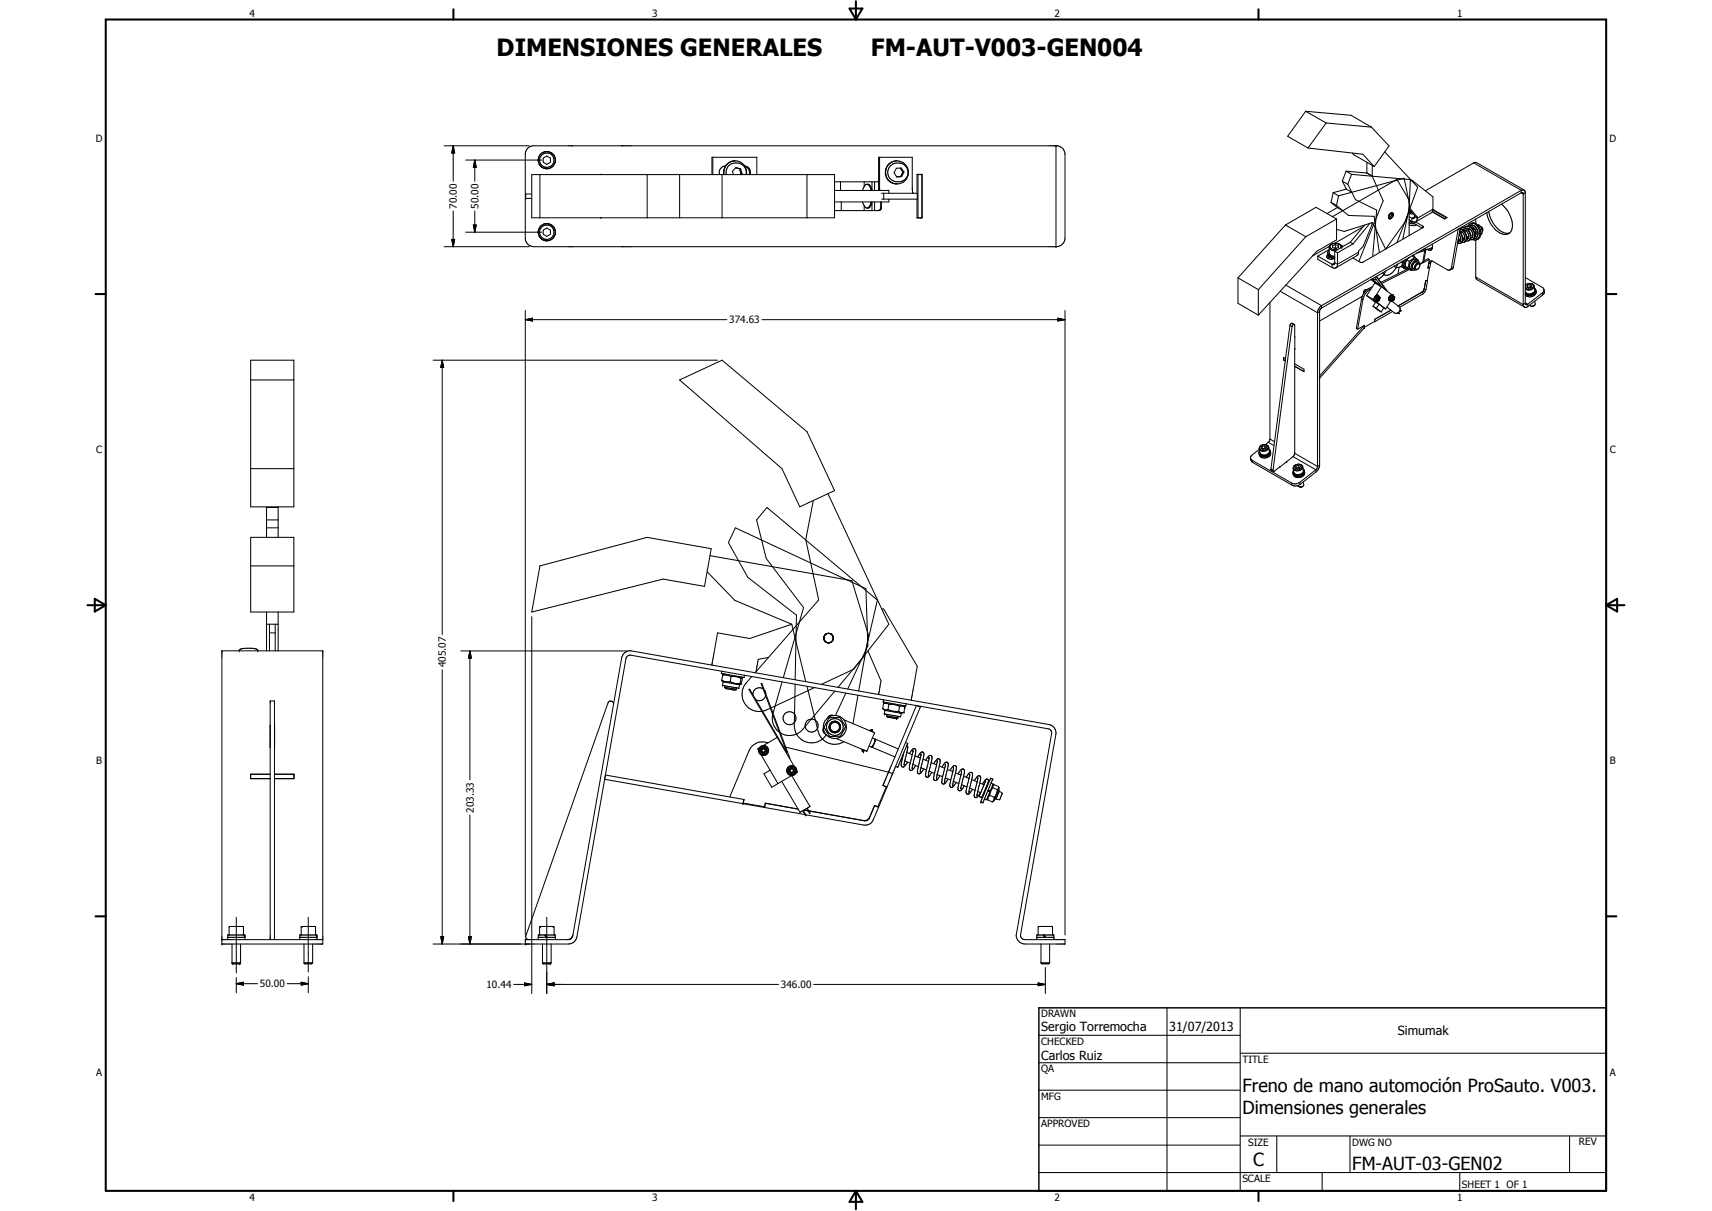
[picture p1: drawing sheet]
<svg xmlns="http://www.w3.org/2000/svg" width="594mm" height="420mm" viewBox="0 0 594 420" stroke-linecap="round" stroke-linejoin="round" font-family="sans-serif">
<defs><g id="words">
<g font-size="8.2">
<text x="172.3" y="19.3">DIMENSIONES GENERALES</text>
<text x="302.2" y="19.3">FM-AUT-V003-GEN004</text>
</g>
<g font-size="6.3">
<text x="431.1" y="379">Freno de mano automoción ProSauto. V003.</text>
<text x="431.1" y="386.5">Dimensiones generales</text>
<text x="434.8" y="404.7">C</text>
<text x="469.2" y="406">FM-AUT-03-GEN02</text>
</g>
<g font-size="4.4">
<text x="361.3" y="357.5">Sergio Torremocha</text>
<text x="405.7" y="357.7">31/07/2013</text>
<text x="485" y="359.2">Simumak</text>
<text x="361.3" y="367.9">Carlos Ruiz</text>
</g>
<g font-size="3.5">
<text x="86.6" y="5.8">4</text>
<text x="226.3" y="5.8">3</text>
<text x="365.9" y="5.8">2</text>
<text x="505.6" y="5.8">1</text>
<text x="33.3" y="49.4">D</text>
<text x="558.5" y="49.4">D</text>
<text x="158.6" y="72.4" transform="rotate(-90 158.6 72.4)">70.00</text>
<text x="166.1" y="72.4" transform="rotate(-90 166.1 72.4)">50.00</text>
<text x="253.1" y="112.2">374.63</text>
<text x="33.4" y="157.3">C</text>
<text x="558.6" y="157.3">C</text>
<text x="154.8" y="231.6" transform="rotate(-90 154.8 231.6)">405.07</text>
<text x="33.4" y="265.2">B</text>
<text x="558.6" y="265.2">B</text>
<text x="164.4" y="282" transform="rotate(-90 164.4 282)">203.33</text>
<text x="90.2" y="342.6">50.00</text>
<text x="168.8" y="342.8">10.44</text>
<text x="271" y="342.8">346.00</text>
<text x="361.3" y="353">DRAWN</text>
<text x="361.3" y="362.5">CHECKED</text>
<text x="431.1" y="368.7">TITLE</text>
<text x="33.4" y="373.2">A</text>
<text x="361.3" y="372.1">QA</text>
<text x="558.6" y="373.2">A</text>
<text x="361.3" y="381.6">MFG</text>
<text x="361.3" y="391.1">APPROVED</text>
<text x="433.1" y="397.5">SIZE</text>
<text x="469.2" y="397.5">DWG NO</text>
<text x="547.9" y="397.4">REV</text>
<text x="431.1" y="410.2">SCALE</text>
<text x="507.3" y="412.3">SHEET 1 OF 1</text>
<text x="86.6" y="416.7">4</text>
<text x="226.3" y="416.7">3</text>
<text x="365.9" y="416.7">2</text>
<text x="505.6" y="416.7">1</text>
</g>
</g></defs>
<g fill="none" stroke="#000" stroke-width=".35">
<path d="M453.1 38.6l-6.3 8.7 7.1 4.1M453.1 38.6l7.1 4.1M453.1 38.6l15.7 1.4 7.1 4.1M154.1 50.6h29.6M157.3 50.6l.5 2.5h-1zM157.3 50.6v12.3M161.6 55.5h26.5M164.8 55.5l.5 2.6h-1.1zM164.8 55.5v7.4M183.1 51.4l1.8-.8h182a3 3 0 0 1 2.7 3v28.9a3 3 0 0 1-3 3.1h-181.3a3 3 0 0 1-3-2.6v-29.8zM186.9 54.5l-.2 1.3 .3 .8M186.9 54.5a2.98 2.98 0 0 1 5-1 2.98 2.98 0 0 1-1.2 4.9"/>
<path d="M186.9 56.6l.7 1.1 .7 .5M187 54.5l-.1 1.7M187 56.6l1 1.3M188.2 58.2l.5 .1M188.5 54.9l1.2-.8 1.3 .8v1.4l-1.3 .7-1.2-.7zM188.6 58.3l.5 .2M189.1 58v.5M189.1 58.5h.3M189.4 58v.5M190.7 58.4l-1.7 .1M190.7 58.4l-1.3 .1M190.8 52.8a3 3 0 0 0-3.8 1.7"/>
<path d="M191 52.9l.4 .2M191.8 53.3l.3 .3M192.1 53.8a2.96 2.96 0 0 1-1.4 4.6M247.3 54.6v6M251.7 57.6a2.24 2.24 0 0 0-2 3M255.1 55.8a4 4 0 0 0-4 4.8M255.3 58.2l1.4 .3M256.7 58.5h.3M256.7 58.5l.4 1.7M257 58.5l-1.7-.3-1.1 1.2 .3 1.2M257 58.5l.5 1.7M258.4 57.6a2.25 2.25 0 0 1 1.9 3"/>
<path d="M258.5 57.7a2.22 2.22 0 0 1 1.4 2.9M305.2 54.6l.1 11.5M308.9 57.6a3.5 3.5 0 0 1 4.8-.5 3.5 3.5 0 0 1 .7 4.8 3.5 3.5 0 0 1-4.9 .5 3.5 3.5 0 0 1-.6-4.8zM309.7 56.1a4 4 0 0 0-2.4 3.7 4 4 0 0 0 2.4 3.7M309.7 56.1a4 4 0 0 0-2.5 3.7 4 4 0 0 0 2.5 3.7M311.1 55.8a4 4 0 0 1 4.1 4.2 4 4 0 0 1-4.5 3.8M311.1 55.8l-1.4 .3M311.1 55.8h-.4M311.1 55.8h.2M312.4 58.3l.9 1.4M313.3 59.7h.4M313.3 59.7l-.7 1.6"/>
<path d="M313.7 59.7l-.9-1.4-1.7 .1-.8 1.5 .9 1.5 1.7-.1M313.7 59.7l-.8 1.6M366.4 50.6v35M453.9 51.4l19 2.1 4 4.3M460.2 42.7l-6.3 8.7M460.2 42.7l15.7 1.4M467.1 59.4l1.9 1.1M467.1 59.4l-1.3 3.4M467.1 59.4l7.2 .6M469.3 53.1l.5 .6 7.1 4.1M474.3 60l1.9 1.1M474.3 60h.1"/>
<path d="M474.3 56.3v3.7M475.9 44.1l6.1 6.5-5.1 7.2M476.2 57.4v3.7M480.5 52.7l11.4 12.2-4.4 12.1-6.7 9.5M511.4 56.5l-16.8 9.7M511.4 56.5l16.5 9.5M511.4 56.5l1-.1 16.5 9.6M157.3 73.2v12.4M164.2 78.1h1.1l-.5 2.5zM164.8 73.2v7.4M184.5 67.3h-2.1v1.5h2.1M184.5 60.6h105.1v15h-105.1z"/>
<path d="M187.4 60.6v15M188.5 79.8l1.2-.7 1.3 .7v1.5l-1.3 .7-1.2-.7zM190.8 77.9a2.93 2.93 0 0 0-3.1 .6 2.93 2.93 0 0 0-.7 3.1M191 77.9a2.83 2.83 0 0 1 1.5 3.8M208.4 60.6h.2M208.4 75.6h.2M224.6 60.6v15M235.8 60.6v15M247.1 60.6v-6h15.5v6M250.6 60.6v15M251.3 60.6a4 4 0 0 1 3.9-4.8 4 4 0 0 1 3.8 4.8M252 60.6a3.5 3.5 0 0 1 3.5-4.1 3.5 3.5 0 0 1 3.4 4.1"/>
<path d="M257.1 60.2h.4M257.1 60.2l-.3 .4M257.5 60.2l-.3 .4M280 60.6v15M289.6 63.1h15.3M289.6 66.1h18.8v1M291.7 63.1v3M291.9 70.1v3M299.3 70.1l1.1 2a1.72 1.72 0 0 0 2.2-2M299.9 63.1v1.7M299.9 71.4v1.7M300.8 63.9l-.7 .5-.8 1.7"/>
<path d="M300.8 63.9l.6 .3 .5 .7 .4 1.2M300.9 63.9a1.91 1.91 0 0 1 1.7 2.2M302.3 70.1l-.4 1.1-.9 1M302.6 63.1v2.8M302.6 70.3v2.8M303.5 63.1v3M303.5 70.1v3M304.8 63.1h.1M304.9 66.1v-11.5h11.7v11.1l.2 1.4M305.6 70.1v2.2l-.4 .6-.6 .2M305.9 70.1v2.2l-.4 .6-.6 .2h-15.3M305.9 67.1h12.4v2h-12.4"/>
<path d="M306.7 67.1v2M308.4 69.1v1h-18.8M309.7 63.5l1 .3M310.7 63.8h.4M312.9 61.3h-1.7M318.2 67.1v-6.6h1.8v15.1h-1.8v-6.5M318.2 60.6h1.7v15h-1.7M318.6 60.6v15M319.4 60.5v.1M319.4 75.6h.1M319.7 60.5v.1M319.7 75.6h.1"/>
<path d="M446.1 78.1l-16.5 18.3M446.1 78.1l7 4M461.9 70.2l1.9 1.1M461.9 70.2l2.1 1.8M462.4 75.2l22.4-13 4.2 7.2v12.3M462.6 66.8l1.9 1.1M462.6 66.8l-.7 3.4M463.8 79.6l2.7 .7 9.8-3.1 4.5 9.2M463.8 71.3l4.1 3.5 8.9 .3 1.9 12.6M463.8 76l-7.1-4.1-10.6 6.2M463.8 76v7.2l-6.9 4-20.2 22.1M463.8 76l-10.7 6.1"/>
<path d="M464 72l-3.5 2.1M464 72l2 1.1M464.5 67.9l22.7-6.1 2 9.5-2.4 11.7M464.5 67.9l-.7 3.4M465.8 62.8l1.9 1.1M465.8 62.8l1.4 2.8M467.2 65.6l-4.6 1.2M467.2 65.6l1.9 1.1M467.7 63.9l2.7 5.4 7.3 3.6-1.4 16.1M469 60.5l20.4 1.8-.5 11.1-4.1 10.8M469 60.5l-1.3 3.4M472.9 78.7l-9.8 5.8"/>
<path d="M473.5 78.1l-5 6M475.4 77.5l-5.9 7.1M476 77.3l.2 .3M476.2 61.1l3.8 8.6-8.5 21M476.2 77.6l-3.2 7.9-1.6 1.6-.2 1.3-7.6 4.5M476.2 77.6l.4 .3M481.9 75.6l.1 .2M482 75.8l.3 .1M482 74.6l-.1 .5M482.1 74.6l-.3 .8M482.1 75.9h.2M482.2 74.4l-.1 .2"/>
<path d="M482.3 74.2l-.5 1.1 .2 .5M482.3 74.2l-.1 .2M482.5 74.1l-.3 .4M482.5 74.1l-.2 .1M482.7 75.8l-.2 .1M482.8 73.9l.4 .1M482.9 73.9a1.51 1.51 0 0 1-1 1.7M482.9 73.9l-.4 .2M483 75.5l-.7 .4M483.1 75.3l-.4 .5M483.2 74h.1M483.2 75.2l-.4 .5"/>
<path d="M483.2 74l.1 .1M483.3 74l.1 .6M483.4 74.8l-.3 .5M483.4 74.5v.3M483.4 74.6l-.3 .7M489 77.4l1.9 .2M489 77.1h1M489 76.2l1.2 .8h1M489 75.2l1 .5M489 78l.8 .3 1.8-.3M489 73.6l1 .1M489 74l1.4 .2"/>
<path d="M489 73.2l.7 .2M489.2 72.7l1.7 2.1M489.3 72.3l2.5 3M489.5 62.4l.7 .3M490 75.7v1.4M490 77.1l3.5 2M490.2 62.7l7 5.6v4.6l-.2 .6M490.2 62.7l-.2 .2M490.9 75.2l-.9 .5M490.9 75.2a.59 .59 0 0 1-.3 .6 .59 .59 0 0 1-.6-.1M490.9 74.8l.9 .5M490.9 74.8v.4"/>
<path d="M491.2 77l2.5 1.4M491.8 75.3l-.1 1-.5 .7M493.7 78.4v.6M493.7 79l-20.8 12h-.9l-2.5-1.5M497 73.5l-5.7 3.5M497.1 73.4l4.3 2.5M497.2 72.9l4.7 2.7M497.2 72.7l4.9 2.8-.8 .5-4.3-2.5M497.2 72.6l-5.4 3.1-.9-.5M506.6 79.2l.1 .1M506.7 79.5l1 .5M506.7 79.3l-2.3 13.3"/>
<path d="M506.7 79.3l-.7 .2-2.3 13.3M506.7 79.4l1.2 .7M507.4 79.7h.1M507.4 79h-.2M507.5 79.7l-.1 .1M507.5 79.7a2.25 2.25 0 0 1 2 3M508.2 79h-.8l-.7 .3M508.2 79l.4 .2M508.2 79.7l-.2 .5M508.6 79.2l.2 .1M508.6 78.6l1.4 .1 .9 .7M508.7 78.6l-.7 .4h.2"/>
<path d="M508.7 79.2l.2 .1M508.7 80l-.1 .2M508.8 79.3a3.2 3.2 0 0 1 1.2 3.8M508.8 79.2h.5l.9 .4M508.9 79.2v.1M508.9 78.5l-.2 .1M508.9 79.3l.7 .6M509.4 78.5l1 .5 .6 .7M509.4 78.5a2.28 2.28 0 0 1 2.5 0 2.28 2.28 0 0 1 1 2.3l-.3 1.2M509.4 78.5a1.77 1.77 0 0 1 1.5-1 1.77 1.77 0 0 1 1.7 .9 3.5 3.5 0 0 1-.2 4.7l-.2 .1M509.6 79.9l.8 1.8M509.6 79.3l-.2 .5"/>
<path d="M510.2 78.8a1.85 1.85 0 0 1 2 1.6v.9l-.5 .9M510.2 79.6l.7 .9 .2 1-.2 .8-.6 .2M510.2 79.7l-.6 .2M510.4 77.5a3.1 3.1 0 0 1 3.4 3.9 2.04 2.04 0 0 1-1.6 1.8M510.8 78.1h.2a3.1 3.1 0 0 1 1.6 3.9M510.9 79.4l.2 .2M511 79.7l.6 1.3v1.1M511.1 79.6a2.4 2.4 0 0 1-.1 3.5M511.2 79.3l-.1 .1M511.3 79.3a1.25 1.25 0 0 1 .5 2M511.3 79.3l-.4 .1M511.3 79.3l-.3 .1"/>
<path d="M512.1 76v1.6M512.8 78.1h.4l.6 .6M513.8 78.7l.5 .8M513.8 78.7a.94 .94 0 0 1 .5 1.6M514.3 79.5l-.1 1.7-.4 .1M514.3 79.5l-.6 .2M515.9 73.8a9 9 0 0 0 6.2 7.6l1.7-.5M516.6 73.4a9 9 0 0 0 6.1 7.5l1.1-.1M521 70.9a9.5 9.5 0 0 1 3.6 8.7l-.8 1.3M527.9 66l.9-.1 .5 .7v38.6M527.9 66.9l.7 .4 .7-.4M527.9 66v.9"/>
<path d="M527.9 66.9l.4-.1 .3 .3v38.6M527.9 66l-69.3 40M527.9 66.9l-69.3 40M154.1 85.6h29.6M156.8 83.1h1l-.5 2.5zM161.6 80.6h26.5M186.9 81.6l.2 .4M187.1 82a2.87 2.87 0 0 0 2.8 1.6M187.1 82l.9 .9 1.1 .5M189.1 83v.4M189.1 83.4l.3 .1M189.4 83.1v.4"/>
<path d="M189.4 83.5h.5M191.8 82.8l-1.1 .6-.8 .2M191.8 82.7l-1.9 .8M192.5 81.8l-.7 1M192.7 80a2.98 2.98 0 0 0-3.8-2.3 2.98 2.98 0 0 0-2 3.9M192.7 80.2v1.2l-.9 1.3M429.6 96.4v8.8l7.1 4.1M429.6 96.4l7.1 4.1M446.2 98.9l12.4 7.1M453.1 82.1l-16.4 18.4M457.3 88.9l4.9 2.8M457.3 88.9v1.1l4.9 2.8"/>
<path d="M460.7 87.8l.1 .6M460.8 88.4l.7 .8M460.8 88.5v1M460.8 88.4l-.4 .5a1.53 1.53 0 0 0 2.5 .8M460.8 89.5l-.1 .1M461.3 86.6l-4 2.3M461.3 86.8a1.36 1.36 0 0 0-.3 1.6 1.36 1.36 0 0 0 1.4 .8l.8 .1M461.3 86a2.22 2.22 0 0 0 2.1 1M461.3 85.4l-5.9 3.5M461.4 89.2l-.6 .3M461.5 89.2l1.7 .5M462 89.5l.4 .4"/>
<path d="M462.1 89.5v.2M462.2 91.7v1.1M463.2 87.2l-.1 4.4-.3 .2-.6-.1M463.2 87.2l.9 .5M463.4 84.9l-1 .4v.6l1.1 .3 .9-.3v-.7M463.4 84.9l1 .3M463.4 86l-.3 .1M463.4 84.9v1.1M463.4 86l.3 .1M464.1 87.7v4.3a1.15 1.15 0 0 1-.7 1 1.15 1.15 0 0 1-1.2-.2M464.4 85.2v.7M465.1 86.1a1.2 1.2 0 0 0-.2-1.3 1.2 1.2 0 0 0-1.3-.3 1.91 1.91 0 0 0-2.1 1.1 2.09 2.09 0 0 0 2.8 .9"/>
<path d="M465.2 85a2.73 2.73 0 0 0-3.9 .6v2.3a2.1 2.1 0 0 0 1.9 1.1M465.2 85l.9 .5M465.2 85l.4 .8M465.6 85.8h.1M468.5 84.1l1 .5M468.5 84.1l-5.3 3.1M469.5 84.6l-5.4 3.1M469.7 89.4l-.1 .2M471.4 87.5l-7.3 4.2-.9-.5-1 .5M475.7 97l1.9 1.5M475.9 96.9l2.9 2.3M476.2 99.5l-1.3 .6"/>
<path d="M476.3 96.6l.3 .3M476.3 96.6l1.3 .4M477 96.2l2.3 3.1M477.5 95.9l3.4 4.6-4.8-3.7M477.6 98.5l1.2 .7M477.6 98.5l-.5-.3-2.8 4.4M477.7 95.9l3.7 5.2M478.6 98.3l-.4 .2M478.8 98.7l-.2 .1M478.8 99.2l.6 .3M479.4 99.5l-2 3.1M479.4 99.5l3.5 2.7"/>
<path d="M480.2 95.2l.2 .1M480.9 94a5.8 5.8 0 0 1-2.5 2.8M485 91.6a5.1 5.1 0 0 1-4.1 3.9l-1.1-.8M485.5 92.8l-.4 2.2M486.2 90.9l.4 .3M486.4 92.3a1.82 1.82 0 0 1-2.6 0M486.4 92.3l.7 .7M486.5 92.1l.5 .3M486.5 92.1l-.1 .2M486.7 90.6l-.2 1.5M487 92.3v.1M487 92.4l.1 .6"/>
<path d="M487.1 93h.4M487.2 90.3a1.95 1.95 0 0 0 .6 2.9M487.6 92.5l2.1 1.3M487.8 93.2l1 .1M487.9 90a2.71 2.71 0 0 0-.1 3.2M488.2 90.2l-.6 2.3M488.2 90.2l.8 .5M488.4 93.3l-9.2 4.7M489 90.7l-.5 2.3M489.1 89.3l-.9 .9M489.2 93.5l-9.7 4.8M489.9 88.8l2 1.5"/>
<path d="M490 93.6l-.3 .2M490.3 88.6l.7 .8M490.3 88.5l.2 .1M490.8 89.3l-1.8 1.4M491.1 93.6h-1.1M491.9 93.4l.4-.3a1.03 1.03 0 0 0 0-1.6 1.13 1.13 0 0 0-1 .8 1.13 1.13 0 0 0 .3 1.2h.2M491.9 90.3a2.27 2.27 0 0 0-1.9 3.3M491.9 93.4l-.8 .2M491.9 90.3l.5 .9M491.9 93.4l-.2 .1M492 90.3a1.87 1.87 0 0 0-2.9 1.7l.1 1 .8 .6M492.4 91.2l.3 .9"/>
<path d="M492.4 91.2a1.57 1.57 0 0 0-1.3 2.4M492.4 91.2l-.7-.4a1.52 1.52 0 0 0-1.4 2.3l.8 .5M493.7 91.1l-1.1 .3M493.9 86.5v.2M493.9 86.7l-.7 .2M493.9 86.7l.5 .3M494.1 86.4l-.2 .3M494.4 87l-2.8 .8M494.4 87l-.7 4.1M494.5 86.1l.3 .6M494.7 97.5l-.5 2.7M494.8 86.7l-.4 .3"/>
<path d="M494.8 86.6l-.7 4.2-.4 .3M495.3 97.2h.1M495.4 97.2l-.7 3.5-.9 1.3-8.1 4.6M495.4 97.2l-.7 .3M496 86.3l.7 .4M496 90l-.5 3M496 90l-3.3 1.7M496 90l-.5-.2-1.4 .7M496 92.8h.1M496.1 92.8l-.8 4.4-.6 .3M496.1 92.8l-.6 .2M496.4 91.3l-.6 .2a.95 .95 0 0 1 1.4-.8l5 2.9a.95 .95 0 0 0 1.5-.8"/>
<path d="M496.4 91.3l-.2 1.5-.7 .2M496.8 90.6l-.4 .7M496.9 84.8a1.43 1.43 0 0 1-.9 2.1l-.7-.4M497 86h.1M497.1 86l-.5 .1M497.1 85.9l-2.3 .8M504.4 92.6l-.3 .7-1.1 .4M504.4 92.6l-.7 .2M505.9 84.5h.7M506 83.1l-.2 1.4M506.1 82.7l.1 .8-.4 1.1M506.3 83l.4 .6"/>
<path d="M506.3 81.3l.6 1.5M506.5 80.6a3 3 0 0 1 .6 3.5M506.5 80.5l.2 .3M506.6 80.1l.2 .1M506.7 80.8a2.33 2.33 0 0 1-.1 3.7M506.8 80.2l-.2 .4M506.8 80.2l.5 .2M506.9 82.8a.7 .7 0 0 1-.1 .8 .7 .7 0 0 1-.7 .2M506.9 82.8l-.8 .3M507.2 84.1l-.6 .4M507.3 80.4a2.55 2.55 0 0 1 .8 2.8M507.3 80.4l-.1 .2"/>
<path d="M507.4 80.6l-.7 .2M507.7 82.6l.4 .6M507.8 80.1a3.1 3.1 0 0 1 .8 3.5M507.9 80.1l.1 .1M508 80.2a3.4 3.4 0 0 1 .9 2.8M508.1 83.2l-.6 .2M508.3 82.4l-.7 .2M508.6 83.6l-.4 .4M508.6 83.7a1.01 1.01 0 0 1-1.3 .3M508.7 83.6h.8M508.8 80.1l-.7 .2M508.9 83l-.3 .7"/>
<path d="M509 82.1l.5 .6M509.3 82.9l-.1 .1M509.5 82.8l-.6 .1M509.5 82.7v.1M509.7 82l-.7 .2M510 83.1l-.5 .5M510.1 83.1h.9M510.3 82.5l-.3 .6M510.4 81.7l-.1 .8M511 83.1h-.1M511 83.1l1.2 .1M511.1 81.5l-.7 .2"/>
<path d="M511.4 82.7l.5 .1M511.6 82.1l-.6 1M511.8 81.3h.1M511.9 81.2l-.1 .1M512.1 83.3v12.8M512.1 96.1l16.5 9.6M512.1 96.1l.4 .9 16.5 9.6M512.1 82.7l-.2 .1M512.4 82.3l-.5 .5M512.4 82.3l-.1 .2M512.6 82l-.2 .3M529.3 96.3l5.9 3.4 .6 .8"/>
<path d="M529.3 99.2a2.04 2.04 0 0 1 2.8-.5l.3 .5M529.3 99a1.83 1.83 0 0 1 2.8 .1 1.64 1.64 0 0 1-1.2 1.2 1.64 1.64 0 0 1-1.6-.5M530 99l.1 .7M530.1 99.7v.1M530.9 98.7l.7 .4-.2 .7-1 .2-.6-.4 .2-.6M530.9 98.7l-.9 .3M530.9 98.7l.2 .8M531.1 99.5l-1 .2M531.1 99.5l.3 .2M532.4 99.2l.1 1.8-.6 .7M532.4 99.2a1.91 1.91 0 0 1-3.1 1M532.5 99.9l.4 .6"/>
<path d="M182.3 110.9l2.5-.5v1zM182.3 107.7v216.7M182.3 110.9h69.9M264.4 110.9h105.2M367.1 110.4l2.5 .5-2.5 .5zM369.6 107.7v216.7M436.7 100.5v8.8M440.7 104.9v47.4M444.2 101l13 7.5 .7-.4M447.6 112.9l-6.6 49.8M447.6 112.9l.7 .4M448.3 113.3l-6.6 49.8"/>
<path d="M449.1 112.6l.2 44.7M449.1 112.6h-.4l-.4 .7M449.1 112.6l-.9-.5-.6 .8M449.3 116.9h.1M458.6 106v.9M458.6 106l-.9 1-.5 1.2v53.6M458.6 106.9l-.7 1v53.6M472.5 103.7l.4 .2M472.5 103.7l-1.8 10.3 .4 .2M472.7 102.8l-14.8 8.6M472.9 103.9l-1.8 10.3M473.2 101.8l-.7 1.9"/>
<path d="M473.4 100.9l-.2 .8M473.4 113.5h.1M473.5 113.5v-.6l-2.4 1.3M473.5 100.8l-.1 .2M473.8 100.5l-.4 .3-.2 1M473.8 100.5h.5M473.9 100.5l-.2 .1M474.2 100.5h.1M474.3 102.6l2.3 1.3M474.3 102.6l3 2.3M474.3 100.5l-1.1 1.3M474.9 100.1l-.6 .4"/>
<path d="M474.9 100.1l.5 .3M475.4 100.4a5 5 0 0 0-2.5 3.5M475.8 100.2l-.4 .2M476.5 106.3l2.8 1.9M476.5 106.3l1.1 .6M476.6 103.9l.1 .2M476.7 104l.4 .5M476.8 103.5l-.2 .4M476.8 103.5l-.1 .5M477 111.5v.1M477 110.8v.8M477.1 104.1v.1"/>
<path d="M477.1 104.1l.3 .2M477.1 104.2l.8 .5M477.1 104.2h.1M477.3 103.2l-.2 .9M477.3 103.2l.3 .2M477.4 104.6l3.4 2.6M477.4 104.3l.2 .2M477.6 104.5l-.2 .1M477.6 104.5l.3 .2M477.6 106.9l1.7 1.3M477.6 103.4l-.2 .9M477.8 104.6h.1"/>
<path d="M478 103.9v.2M478 104.1h.3M478 104.2h.1M478.1 103.5l-.1 .6M478.1 103.5l-.1 .1M478.2 104.1h.1M478.3 102.5a1.29 1.29 0 0 0-1.2 .7 1.29 1.29 0 0 0 .1 1.4h.2M478.3 102.5l.2 .4M478.3 102.5a1.04 1.04 0 0 0-1.5 1M478.3 103.4l-.2 .1M478.4 103.4h-.1M478.4 102.8l-.5-.1-.6 .5"/>
<path d="M478.4 102.8l-.8 .6M478.4 102.8l.1 .1M478.5 103.5h-.3M478.5 103.5h.1M478.5 103.4v.6M478.5 103.4h-.2M478.5 103.4v.1M478.5 105.5l-1.2-.6-.8 1.4M478.5 105.5l-.9 1.4M478.5 105.5l1.7 1.3M478.5 102.9l.4 .3-.1 .5M478.5 103.5v.4l-.5 .4 .1-.7"/>
<path d="M478.6 104.1l-.7 .6M478.7 103.9l-.1 .2M478.7 103.9l.1-.5a.68 .68 0 0 0-.9 0 .68 .68 0 0 0-.1 .9l.2 .2 .6-.4M478.7 103.8v.1M480.2 106.8l-.9 1.4M480.2 106.8l.6 .4M481.3 106.6l2.6 1.9a1.39 1.39 0 0 0 2-1M482.2 104.4h.5M482.2 104l.3 .2M482.2 104v.1M482.2 104.1l.7 .4M482.4 103l-.2 1"/>
<path d="M482.4 103l.4 .3M482.5 104.2l.2 .2M482.6 107.6l-5.6 3.2v.7l-3.5 2M482.6 104.4l-1.8 2.8M482.7 104.4l.3 .2M482.8 103.3l-.3 .9M482.9 102.2a1.36 1.36 0 0 0-.7 2.2M482.9 102.2l.5 .2M482.9 104.5l.1 .1M483 103.8v.1M483.1 104.5l2.5 2.1 .3 .9M483.1 103.3l.5-.3a.74 .74 0 0 1 .1 .9 .74 .74 0 0 1-.9 .3z"/>
<path d="M483.1 103.6v.4M483.1 104h.3M483.1 103.6l-.1 .3M483.2 108.1l-6.2 3.5M483.3 103.4l-.2 .2M483.3 103.4l-.1 .1M483.4 103.3l-.3 .4M483.4 102.4a1.33 1.33 0 0 0-1.2 2M483.4 102.4l.2 .3M483.4 104l-.3 .1M483.4 103.3l-.1 .1M483.4 103.3h.2"/>
<path d="M483.5 103.3h.2l-.2 .7-.4 .1-.1-.2M483.5 102.7l-.4-.2-.7 .5M483.5 103.3h-.1M483.5 102.7l-.7 .6M483.5 102.7l.1 .1a.54 .54 0 0 1 .5 .4 .54 .54 0 0 1-.3 .6l-.1 .2M483.5 103.3h.1M483.6 103.3v.2M483.6 104.2l-.6 .4M483.6 103.4v.1M483.6 103.5l-.2 .5M485.3 108.4l.3 .3-.1 .1-.4-.3M485.8 107.7l.3 .2"/>
<path d="M485.9 107.5l.2 .4M493.5 101.3h.1M493.5 101.3l-8.4 4.9M494.2 100.2h.1M494.2 100.2l-.9 1.2M494.2 100.2l-.7 1.1M528.6 105.7a.93 .93 0 0 0 .6 .9 .93 .93 0 0 0 1.1-.3M529.3 105.2l-.7 .5M529.3 105.1l.8 .5M529.3 105.2a.48 .48 0 0 0 .3 .5 .48 .48 0 0 0 .5-.1M529.3 102l.5 .4M529.3 102.1l.2 .1"/>
<path d="M529.3 101.7a2.56 2.56 0 0 0 2.7 .2M529.3 101.2a1.79 1.79 0 0 0 2.6 .5M529.7 102.4l1.2 .2M529.8 102.4l.8 .2 1.1-.2M530.1 105.6l.2 .7M530.8 105.9l.6 .4 .8-.1M531.8 101.7l.2 .2M531.9 101.6l.6 .4M532 101.6l.2 .2M532 101.9l.3 .2-1.1 .4M532.2 101.8l.3 .2M532.2 106.2l-.7 .1"/>
<path d="M532.2 106.1v.1M532.5 102l-.5 .3M532.6 104.5l.1 1.1-.5 .6M532.6 101.8l-.1 .2M532.8 101.6l-.3 .4M532.8 101.6l-.1 .2M532.9 100.7l.1 .2M532.9 100.5l-.3 .9-.4 .4M532.9 100.5l.1 .4M533 100.9v.4M533 101.3l-.2 .3M533 101.1l-.2 .5"/>
<path d="M533 101.3a2.25 2.25 0 0 1-3.7 1.1M535.2 101.6l.1 .8M535.2 101.6l-5.1 4M535.3 102.4l-5 3.9M535.8 100.5l-.1 .5-.5 .6M535.8 100.5l.1 1.1-.6 .8M87 125h15v50.9h-15zM87 131.8h15M150.3 125h98.7M153.5 125l.5 2.5h-1.1zM153.5 125v95.1M235.8 131.8l14.8-6.8 29.4 24.8 9.6 20.4-12.1 5.7-6.2-13.3z"/>
<path d="M445.4 124.8h.1M445.4 124.8l.6 .4M445.5 124.8l.5 .3M445.5 124v.8M446.1 124.4l-.7-.4v.8M449.3 121.1h.1M449.3 126.2l3.2 1.9v.8M449.3 127.1l3.2 1.8M449.3 127l3.2 1.9M449.3 121h.1M457.9 130.4l15.5-17.5v.8l-15.5 17.5M434 158.9l.5 .8"/>
<path d="M434 159l.2 .9 .5 .5M434.5 159.7l.2 .7M434.5 159.7l13.7 7.9M436.9 157.1l.1 .4M436.9 157.2l.1 .3M437 157.5l.5 .7M437 157.5v.1M437 155.9l-2.7 2.1-.3 .9M437.1 157.9l.4 .3M437.1 156.3a1.27 1.27 0 0 0 .2 1.4 1.27 1.27 0 0 0 1.3 .4l1.3-.3M437.5 158.2l.8 .3 1-.1M437.5 158.2l.9 .3"/>
<path d="M437.9 154.9l.1 .7M438 155.6v.1M438.9 154.6l.6 .5-.2 .6-.9 .3-.7-.4 .2-.7M438.9 154.6l-1 .3M438.9 154.6l.1 .8M439 155.4l-1 .2M439 155.4l.3 .2M439.6 154.5a.84 .84 0 0 1 0 1.5 1.34 1.34 0 0 1-1.5 .4 1.34 1.34 0 0 1-.9-1.3 1.67 1.67 0 0 1 1.6-.9 1.67 1.67 0 0 1 1.5 1.2 1.83 1.83 0 0 1-1.6 1.2 1.83 1.83 0 0 1-1.7-.9M439.6 154.4a1.75 1.75 0 0 0-2.6 1.3M439.7 157.6l.2 .2M439.8 157.6l.6 .3M439.9 157.5l.5 .4"/>
<path d="M439.9 157.8l.3 .2-.8 .4M440.1 153.5l-1 .8M440.1 153.5l2 1.1M440.3 155.2l.2 1.3a1.76 1.76 0 0 1-1.5 1.4 1.76 1.76 0 0 1-1.8-.9l-.2-1.3M440.4 155.8l.4 .8M440.7 152.3l1.6 .9M440.7 152.3l-.6 1.2M440.8 156.5a2.06 2.06 0 0 1-1 2.3 2.06 2.06 0 0 1-2.4-.3l-.4-1M440.8 156.6l.1 .5M440.8 156.6l-.8 1M440.9 157.1l-.5 .8M440.9 157l-.1 .5a2.29 2.29 0 0 1-2.1 1"/>
<path d="M448.7 158.4l7.9 4.6M449.3 157.3l7.9 4.5M449.3 157.3l-.4 .9-2.4 2M87 162.6h15M92.5 175.9v10.5M92.5 176.1h4M96.5 175.9v10.5M282.2 173.7l-2.6 13.5 4.5 21-22.1 25.2M287.3 171.3l21.1 45.3-12.2 15.6-11.2 5.2M434.7 160.4l13.6 7.9M441 162.7l.7 .4M441 162.7l.1 .4 .8 .4"/>
<path d="M441.7 163.1l.1 .4M446.5 160.2l-4.2 3.2-.5 .1M446.5 160.1v.1M448.2 167.6l.1 .7M448.7 164l.1 .5M448.7 163.9l.1 .4M448.8 164.5l.5 .5M448.8 164.3v.2M448.8 164.3a2.31 2.31 0 0 0 2.9 .3M448.8 164.5l.1 .2M448.9 163.2l-.1 1.1M449.1 164.8l.2 .2"/>
<path d="M449.3 161.5a1.45 1.45 0 0 1 1.4-.4 1.45 1.45 0 0 1 1.1 1.1 1.63 1.63 0 0 1-2.9 .1zM449.3 165l.5 .2M449.7 161.7l.1 .7M449.8 165.2l.3 .1M449.8 162.4v.2M450.4 168.4l.5 .6 1-.2M450.6 161.5l.7 .3-.2 .7-1 .2-.7-.4 .3-.6M450.6 161.5l-.9 .2M450.6 161.5l.1 .7M450.7 162.2l.4 .2M450.7 162.2l-.9 .2M451.1 167.3l-1.7 .6-1.2-.3"/>
<path d="M451.1 167.3l.1 .8M451.1 169h.1M451.2 168.1a2.65 2.65 0 0 1-2.9 .2M451.4 165.1l-1.6 .1M451.5 164.5l.2 .1M451.5 169h-.2M451.6 164.4l.6 .3M451.6 164.3l.3 .2M451.7 164.6l.3 .2-.9 .4-.9 .1M451.9 164.5l.3 .2M452.1 162l.1 1.3a1.77 1.77 0 0 1-1.4 1.4 1.77 1.77 0 0 1-1.8-.9l-.2-1.3M452.1 162a1.78 1.78 0 0 0-1.9-.9 1.78 1.78 0 0 0-1.4 1.4"/>
<path d="M452.1 162a1.81 1.81 0 0 1-1.5 1.3 1.81 1.81 0 0 1-1.8-.8M452.2 162.6a1.07 1.07 0 0 1-.3 1.9M452.2 164.7l-.3 .2M452.2 167.2l.2 1.1-.8 .7M452.6 163.4l.1 .2M452.6 164.1l-.4 .6M452.6 163.2v.9M452.6 164.1l-.2 .4M452.7 163.6l-.1 .5M452.7 163.6a2.08 2.08 0 0 1-1.2 2.1 2.08 2.08 0 0 1-2.4-.4l-.4-1M456.6 163l-5.5 4.3M456.6 163l.1 .7"/>
<path d="M456.7 163.7l-5.5 4.4M457.2 161.8l-.6 1.2M457.9 161.5l-.7 .3M457.9 161.5l-.3 1.2-.9 1M87 186.4h15v25.9h-15zM87 196.3h15M92.5 183.1h4M92.5 180.4h4M187.4 196.3l37.2-9.9 22.2 4-2.3 13.1-14.4-2.6-45.6 11.4zM245.4 198.4l9.6 9.9 19.7 8.3M246.3 192.8l49.3 8.7 5.8 19-3.4 19.2M92.5 216.6h4"/>
<path d="M92.5 212.3v13.5M93.5 216.6v9.2M93.5 219.6h2M95.5 216.6v9.2M96.5 212.3v13.5M184.5 214v130.7M274.7 216.6l-14.5 4.9-11.2-1.9-1.9 11.2M274.7 216.6l4.9 19.9M286.8 219.9l-.4 .3M287.3 219.8l-.6 .1M287.4 219.8h-.3M287.6 219.8h.3"/>
<path d="M287.7 219.8l1 .4M288.3 220l.7 .6M305.9 211.2l.8 .1 11.6 19.9-2.1 11.8M77 225.8h35v101.7h-35zM83 225.8a1.85 1.85 0 0 1 2.1-.9l3 .1 1.1 .3 .3 .5M153.5 232.3v95.2M159.9 225.8h57.7M163.1 225.8l.5 2.5h-1zM163.1 225.8v44.8M250.5 232.9l-.2 .8 7.8 1.4M250.5 236a3.6 3.6 0 0 0 2.9 .5M250.5 236l.4 .6"/>
<path d="M250.8 234.2h1.5l1.4 .5M250.8 234.2l-.3 1.8M250.9 236.6l5.7 1M250.9 236.6l-.2 1.2 2.4 .5 3.3 .5 .2-1.2M250.9 236.6h.1M251.4 233.8l-.6 .4M251.5 238.5l3.9 .6M251.5 238.5l.3 .4 3 .5 .6-.3M251.5 238.5h.1M251.6 238l-.1 .5M253.4 236.5l.3 .1a4.7 4.7 0 0 0 3.1 .5M253.7 234.7l1.8 .1 1.6 .6"/>
<path d="M253.7 234.7l-.3 1.8M255.6 238.6l-.2 .5M256.8 237.1l.2 .3M257 237.4l-.4 .2M257.1 234.9l.4 .2M257.1 235.4l-.3 1.7M257.2 237.3l-.2 .1M257.2 237.2v.1M257.2 235.2v.1M257.5 235.1l-.3 2.1M257.5 235.1l-.4 .3M258.1 235.1h.1"/>
<path d="M258.4 234.3l-.2 .8M260.9 234.7l-1.9 2.2a6 6 0 0 0-.8 6.8 6 6 0 0 0 6.2 3.1M264.8 239.1a2.23 2.23 0 0 0-2.4-.2 2.23 2.23 0 0 0-1.1 2.1M265.3 239.4l.5 1.4M266.7 228.1l-3.6 .7-.8 4.2M271.4 236.6l-3.1 10.8M271.8 235.1l7-24.3-12.9-17-3.4-13.4 3.6-4.3 38.4 32.1-4.5 19.3-9.2 11M275.9 235.8l.5-22.4-16.9-13.1-6.7-12 2.4-5.2 45.3 21.2 .7 19.8-7 15M275.9 237.4l-.3 14.2a6 6 0 0 0 4.3 5.9 6 6 0 0 0 6.8-2.6M280 238.1l3.9 15.6a6 6 0 0 0 8.9 3.6M282.7 238.5l-15.2 7.1M285.9 221.5l.3 .9 .4 .4"/>
<path d="M286 220.8l-.1 .9M286 220.8l-.1 .3M286.2 220.4l-.3 1.2 .4 .9-.3-.6M286.3 222.5l.3 .3M286.5 220.1l-.6 1.2M286.5 220l-.5 .8M286.5 222.8l.6 .2M286.6 222.8l.2 .1M286.6 220a1.54 1.54 0 0 1 1.8 0M286.9 222.9l.7 .2M287.1 223l.4 .1M288.6 220.1l.5 .9"/>
<path d="M288.7 222.5a1.76 1.76 0 0 1-2.2 .2M288.9 220.5a1.61 1.61 0 0 1-1.1 2.5M289.1 220.9v.6M289.1 221.8l-.3 .6M289.1 221.7a1.65 1.65 0 0 1-2 1.3M289.1 221.1l.1 .3M289.7 239.8l-11.1 13.2a6 6 0 0 1-7.8 1.3M301.2 225.8l4.5 10.5-.8 4.7M93.7 258.2h.1M93.7 257.7h.1M93.7 255.2h.1M93.7 259h.1"/>
<path d="M93.7 252h.1M93.8 251.7v7.5M95.2 258.2h.1M95.2 257.7h.1M95.2 255.2h.1M95.2 259.2h.1M95.2 259h.1M95.2 252h.1M95.2 251.7h.1M212.9 244.4a.99 .99 0 0 0-.7-1.1 .99 .99 0 0 0-1.2 .6l-28.5 80.8a1.01 1.01 0 0 0 .9 1.3M263.4 259.5l-.5 .3 .3 .6M264.2 259h1.6l.2 .4a1.32 1.32 0 0 1 0 2l-.2 .3h-1.6l-.5-.8a1.18 1.18 0 0 1 .4-1.7z"/>
<path d="M265.7 241.3a2.29 2.29 0 0 1-3.5 1.4M266.5 257.7a5.1 5.1 0 0 0-6.6 2.8l-6.7 16M267.3 245.7l-2.7 1.1M268.1 247.9a6 6 0 0 0 2.3 6.1M269.7 255.9l-9.8-16.7 .2-.1 13 22.1-9-24 .3-.1 9.6 26M269.7 255.9l-4.7 2.7M269.7 255.9l5.8 9.9M271.9 259l.5 .1M272.6 259.2l35.7 8.7M285.7 252.6v.1a1.47 1.47 0 0 0 .8 2M286.5 254.7h.1M287.2 249v.1"/>
<path d="M287.7 249l3.8-.1 1.9 3.2-1.7 3.3-3.8 .1-1.2-1.9a1.47 1.47 0 0 1-.1-2.5zM289.2 248.2a1.46 1.46 0 0 0-2 .8M289.2 248.2l.1 .1M290.1 256.2l9.8 4.1M292.8 249.7l9.8 4.1M293.5 240.5l-3.6 7.7M297.7 241.2l-1.7 9.9M299 260l.2 .7M301.6 258.8l.8 .4M302.4 259.2h.2M302.5 253.1l.3 .1-.2 .6M302.5 253.1l-.3 .6"/>
<path d="M302.5 253.1l-.7 .4M302.5 259.2h.1M302.6 253.8l.9 .4-2.7 6.4-.9-.3M302.6 259.2l.2 .1M302.7 256.1l.9 .3M302.8 259.3l7.8 3.3M302.8 259.3h.1M303.2 258.2l-.8 1M303.2 258.2l-.4 1.1M303.4 257.9l-.2 .3M303.6 256.4l-.2 1.5M303.6 256.4l.3 .1"/>
<path d="M303.7 256.5h.2M303.9 256.5l7.8 3.3M303.9 256.5l-.5 1.4M306.3 245.8l.9 .5 .9-.1M306.3 245.8l.7 .7M306.6 242.8l-.2 .8 7.2 1.3h.7l.2-.8M306.6 244.1a1.61 1.61 0 0 1 1.8 .3M306.6 244.1l-.3 1.7M307 246.5l5.8 1M307 246.5l-.1 1.2 3.2 .6 2.4 .4 .3-1.2M307.5 243.8l-.9 .3M307.6 248.4l.3 .4 2.1 .4 1.1 .1 .5-.3"/>
<path d="M307.6 248.4l4 .6M307.7 247.8l-.1 .6M308 248.8h.1M308.1 246.2l1.9 .6h1.9M308.4 244.4h1.5l2.3 .7M308.4 244.4l-.3 1.8M311.7 248.5l-.1 .5M311.9 246.8a1.57 1.57 0 0 0 1.8 .3M312.2 245.1a1.57 1.57 0 0 1 1.8 .3M312.2 245.1l-.3 1.7M313.3 244.8l.7 .6M313.7 247.1l-.9 .4"/>
<path d="M314 245.4l-.3 1.7M314.2 257.6l.8 .3-.3 .7M314.7 258.6l-3.2 7.6-.7-.3M314.7 258.6l.1 .1a6 6 0 0 1-.5 4l-.4 1.5M317.2 259.7l.1 .1M319.4 245.4l-9.7 23M319.4 245.4l-1.4-.6-9.7 23M319.5 245l-.1 .4M86.9 268.9h.1M93.8 268.6h-6.9v1.6h6.9M93.8 268.6h-6.8v1.6M95.2 268.6h6.8v1.6l-6.8-.1"/>
<path d="M95.2 268.6h6.8v1.6M102 268.9h.1M257.8 278.8l21.5 3.8M258.1 277.4l-48-8.5-.3 1.5 48 8.4M258.1 277.4l-.2 1.2 7.4 1.3 .3-1.2 11.3 2M258.1 277.4l-.3 1.4M264.1 261.9l5.9 10M265.6 278.7l-.3 1.5M267.2 267.2l-2.1 1.3 2.7 4.6 2.2-1.2M271.3 271.1l6.3 10.8 1.2-.7M273.9 266h1.6l.3 .4a1.34 1.34 0 0 1-.2 2.1l-.1 .2h-1.6l-.3-.5a1.49 1.49 0 0 1 .3-2.2zM274.7 269.1l-4.7 2.8"/>
<path d="M274.7 269.1l6.4 10.7M275.5 265.8a1.75 1.75 0 0 0-2.4 1.1 1.75 1.75 0 0 0 1.4 2.2 1.75 1.75 0 0 0 2-1.7M275.5 265.8l.7 .6 .3 1M276.5 267.4l.3 .4-.5 .3M281 279.8h.1M281 279.8l-2.2 1.4M299.5 260.1l-.3 .6M299.9 260.3l-.3 .6-.4-.2M307.4 270.2l-1 2.3 1.4 .5M307.4 270.2l-1 2.3 1.1 .5-2.9 6.9-1.1-.5-1.7 4.1a1.99 1.99 0 0 1-2.2 1.2M307.8 273l-2.9 7.1M308.3 267.9l-.9 2.3"/>
<path d="M308.3 267.8l1.4 .6M308.3 267.8v.1M309.7 268.4l-1.9 4.6M312.7 263.5l.3 .1M313.6 261.2l-.8 3.3a.88 .88 0 0 0-.1 1.1 .88 .88 0 0 0 1.1 .4l1.1-1.6M314.7 261.1l1.9 .8M315.6 261.5l.7-1.2a.79 .79 0 0 1 .7-.5 .79 .79 0 0 1 .8 .4l-1.3 6.4M315.8 264.8l-1.9-.8-.2 1.4M316.6 266.4l-.1 .1M316.6 261.7l-.1 .1M316.8 265.2l1.9 .8M316.8 260.4l-.7 3.5a4.2 4.2 0 0 0-.3 3.3l.3 .1a2.29 2.29 0 0 0 1.6-1.7"/>
<path d="M316.8 265.2l-.1 .1M317.5 262.3l1.9 .6M318.4 262.6l.4-.6a1.06 1.06 0 0 1 .6-.9 1.06 1.06 0 0 1 1.1 .1l.1 1-1.2 5.6M319.4 262.8l-.7 3.1a2.6 2.6 0 0 0-.1 2.5 1.25 1.25 0 0 0 1.6-1l.4-.6M319.6 266.5l1.9 .6M319.6 261.6l-.2 1.2M319.6 261.9v.1M320.3 263.4l1.9 .8M321.2 263.8a2.25 2.25 0 0 1 1.9-1.7l.1 .1a6.5 6.5 0 0 1-.6 4.4l-.2 1.1M321.5 267.1l-.2 .7a1.35 1.35 0 0 0 .3 1.9l.8-.3 1-1.4M322.2 264.1l-.1 .1M322.2 264l-.7 3.1"/>
<path d="M322.4 267.7l-.3 1.2M322.4 262.8l-.2 1.2M322.4 267.5l1.9 .9M322.4 267.5v.2M323.1 264.6l1.9 .8M324 265l.6-.9a.88 .88 0 0 1 .6-.8 .88 .88 0 0 1 1 .4l-1.2 6.4M325 265.3h-.1M325.2 268.7l1.9 .8M325.2 263.9l-1.2 5.6v.9l.3 .4a1.19 1.19 0 0 0 1.5-1.1l.4-.6M325.2 264.2h.1M325.3 268.7l-.1 .2M326 265.8l1.8 .8"/>
<path d="M326.8 266.1l1.1-1.4 .6-.3a.97 .97 0 0 1 .5 1.6l-1 4.1M327.1 269.4l-.3 1.6 .1 .7a.58 .58 0 0 0 1 0l1.1-1.4M327.9 266.4l-.1 .1M328 270.1l-.2 1.2M328 269.9l1.9 .8M328.1 265.1l-1 4.3M328.1 269.9l-.1 .1M328.8 267l1.9 .6M329.6 267.3l1.3-1.6a.76 .76 0 0 1 .9 .2 .76 .76 0 0 1 0 1l-.3 1.3M329.9 270.6l-.1 .7a1.3 1.3 0 0 0 .4 1.9l.6-.3 1-1.4M330.8 271.1l1.9 .8M330.9 266.3l-1 4.3"/>
<path d="M330.9 271.1l-.1 .1M331.5 268.2l-.9 4.3M331.5 268.1l2 .8M332.5 268.5l.8-1.3a.71 .71 0 0 1 .8-.4 .71 .71 0 0 1 .6 .6l-1.3 6.3M332.6 274.2h.1M333.5 268.8l-.1 .1M333.5 268.7l-1.1 4.4 .2 1.1M333.7 267.5l-.2 1.2M333.7 272.2l1.8 .8M333.7 272.3l-.1 .1M334.4 269.3l1.8 .8M334.6 272.7l-.2 .3a1.4 1.4 0 0 1-1.8 1.2"/>
<path d="M335.3 269.7l.2-.3a1.4 1.4 0 0 1 1.8-1.3l.2 1.1-1.3 5.6M335.6 273l-.2 .3a1.71 1.71 0 0 0 .2 2.2l1-.4 .8-1.2M336.3 270h-.1M336.5 273.4l1.9 .8M336.5 268.7l-.9 4.3M336.5 273.4v.2M337.2 270.5l1.9 .8M338.1 270.8l.2-.2a1.71 1.71 0 0 1 1.7-1.4 3.7 3.7 0 0 1-.2 3.3l-.5 2.3M339.1 271.1l-.1 .2M339.3 274.7l1 .3M339.3 274.8l-.3 1.2M339.3 269.9l-.3 1.5a9.6 9.6 0 0 0-.8 5.1 1.14 1.14 0 0 0 1.7-.9l.4-.6"/>
<path d="M340 271.7l1.5 .6M340.3 278.2v.1M340.3 278.2l3.4-8.2 .8 .3-3.5 8.3M340.3 278.3l.7 .3M341 278.6h.1M341.2 275.4l.3 .1M342.3 270.3l-1.4 1.7M342.3 270.3a.79 .79 0 0 1 .8 .5 .79 .79 0 0 1-.3 .9l-2 4.7a.59 .59 0 0 1-.9 0 .59 .59 0 0 1 .2-.9l1.9-4.7M342.3 270.3h.1M342.4 272.7l.2 .1M342.7 276.8l.1 .7M342.7 274.6l.9-.1z"/>
<path d="M342.8 277.5l1.5 .7M343.4 276l-.5 .6-.1 .9M343.4 276l1.6 .6M343.6 274.5l-1.3 3-.7-.3M343.7 274.2l-.1 .3M343.7 274.2l-.9 .1M343.9 271.7l.7 .3-.9 2.2M344.5 273.3l-.6 .9-.5 1.8M344.5 273.3l1.6 .7M344.8 272.3l1.7 .6v.7l-.4 .4M344.8 272.3l-.3 .5v.5M344.8 272.3l-.5 .4"/>
<path d="M345 276.6l-.1 .9-.6 .7M345.2 277.1l-.2 .6-.7 .5M345.2 277.1l.4 .1M345.6 277.2h.1M346.1 274l-.3 1.4-.8 1.2M346.4 274.3l-1.2 2.8M346.4 274.3l.4 .2M346.6 273.1l.1 .6M346.7 273.7h.1M346.7 273.7l-.3 .6M346.7 274.5l-1.1 2.7M346.7 274.5h.1"/>
<path d="M346.8 274.5l1 .7-.8 1.9-.1 .4-1.3-.3M163.1 282.7v44.8M278.8 281.2l1 1.7-.2 .1-1.1-1.7M279 281.1l1.4 .2M280.1 280.4l1 1.7-.2 .1-1-1.7M304.9 280.1l-1.9 4.3a2.99 2.99 0 0 1-3.2 1.9l-20.2-3.6M304.9 280.1l-1.4-.6-2 4.6-.9 .7-19.9-3.5M82 318.3v19.3M107 318.3v19M189.7 318.3v26.4M77 326h35M79 326v-.8h6v.8"/>
<path d="M79.5 324.4l.2-3 4.7 .1 .1 2.9M80.5 334.1h3M80.5 334.1l.3 .3h2.4l.3-.3M80.5 327.5v6.6M82 339.2v5.3M83.5 327.5v6.6M84.9 324.4l.1 .8v-.8h-6v.8M93.8 326v-82.8h1.4v82.8M104 325.2h6v.8M104.5 324.4l.2-3 4.7 .1 .1 2.9M105.5 334.1h3M105.5 334.1l.3 .3h2.4l.3-.3"/>
<path d="M105.5 327.5v6.6M107 338.9v5.6M108.5 327.5v6.6M109.9 324.8v.4v-.8h-5.9v1.6M150.3 327.5h46.9a3 3 0 0 0 3-2.5l17-96.5 .4-.7 .5-.4 .8-.1 144.8 25.6a1.4 1.4 0 0 1 1.2 1.7l-12.2 69.4a3 3 0 0 0 2.9 3.5h14v-1.5h-14a1.49 1.49 0 0 1-1.4-1.8l12.2-69.4a2.97 2.97 0 0 0-2.4-3.4l-144.8-25.6a3 3 0 0 0-3.5 2.5l-17 96.5-.6 1-.9 .2h-14.9v1.5M152.9 325h1.1l-.5 2.5zM162.6 325h1l-.5 2.5zM186.7 326v-.8h6v.8M186.8 325.2v-.8h5.9v.8M187.2 324.4v-2.7l.2-.3 4.7 .1 .2 2.9M188.2 334.1h3.1M188.2 334.1l.3 .3h2.4l.4-.3"/>
<path d="M188.2 327.5v6.6M189.4 324.4l.5 .8M189.6 325.2l-.5-.8 .5 .8M191.3 327.5v6.6M198.8 324.4l-.7 1.1-1.3 .5M359.7 325.2h6v.8M360.2 324.4l.2-3 4.8 .1v2.9M361.2 334.1h3M361.2 334.1l.3 .3h2.4l.3-.3M361.2 327.5v6.6M362.1 324.4l.5 .8zM362.4 324.4l.5 .8"/>
<path d="M362.7 335.7v9M364.2 327.5v6.6M365.7 325.2v-.8h-5.9l-.1 1.6M82 341.3l2.5-.5v1zM82 341.3h7.4M99.6 341.3h7.4M104.5 340.8l2.5 .5-2.5 .5zM178.3 341.5h6.2M182 341l2.5 .5-2.5 .5zM189.7 341.5l2.6-.5v1zM189.7 341.5h80.5M282.4 341.5h80.3"/>
<path d="M360.2 341l2.5 .5-2.5 .5zM360.5 359.2h69.9M405 349.7v63.5M430.4 349.7v63.5M360.5 368.7h69.9M360.5 378.2h69.9M430.4 365.4h127M360.5 387.8h69.9M360.5 397.3h69.9M430.4 394.1h127M443.1 394.1v12.7M468.5 394.1v12.7"/>
<path d="M544.7 394.1v12.7M360.5 406.8h196.9M458.8 406.8v6.4M506.6 406.8v6.4"/>
<circle cx="189.7" cy="55.6" r="2.49"/>
<circle cx="189.7" cy="80.6" r="2.49"/>
<circle cx="274" cy="249.2" r="2.25"/>
<circle cx="281.6" cy="251.8" r="2.25"/>
<circle cx="289.7" cy="252.2" r="2"/>
<circle cx="289.7" cy="252.3" r="4"/>
<circle cx="289.7" cy="252.3" r="1.6"/>
<circle cx="289.7" cy="252.2" r="2.92"/>
<circle cx="264.9" cy="260.4" r=".76"/>
<circle cx="264.9" cy="260.4" r="1.75"/>
<circle cx="265" cy="260.4" r=".62"/>
<circle cx="265" cy="260.4" r="1.13"/>
<circle cx="274.7" cy="267.3" r="1.13"/>
<circle cx="274.7" cy="267.4" r=".6"/>
<circle cx="274.7" cy="267.3" r=".75"/>
</g>
<g fill="#000">
<circle cx="366.4" cy="50.6" r=".18"/>
<circle cx="182.4" cy="68.8" r=".18"/>
<circle cx="182.4" cy="67.3" r=".18"/>
<circle cx="366.4" cy="85.6" r=".18"/>
<circle cx="465.6" cy="85.8" r=".18"/>
<circle cx="487.5" cy="93" r=".18"/>
<circle cx="497.1" cy="85.9" r=".18"/>
<circle cx="473.4" cy="112.9" r=".18"/>
<circle cx="473.4" cy="113.7" r=".18"/>
<circle cx="483.6" cy="103.5" r=".18"/>
<circle cx="446.5" cy="160.2" r=".18"/>
<circle cx="450.4" cy="168.4" r=".18"/>
<circle cx="77" cy="225.8" r=".18"/>
<circle cx="83" cy="225.8" r=".18"/>
<circle cx="89.5" cy="225.8" r=".18"/>
<circle cx="112" cy="225.8" r=".18"/>
<circle cx="250.7" cy="237.8" r=".18"/>
<circle cx="255.4" cy="239.1" r=".18"/>
<circle cx="256.6" cy="237.6" r=".18"/>
<circle cx="302.5" cy="253.1" r=".18"/>
<circle cx="303.5" cy="254.2" r=".18"/>
<circle cx="306.9" cy="247.7" r=".18"/>
<circle cx="311.1" cy="249.3" r=".18"/>
<circle cx="311.6" cy="249" r=".18"/>
<circle cx="313.7" cy="247.1" r=".18"/>
<circle cx="314" cy="245.4" r=".18"/>
<circle cx="257.8" cy="278.8" r=".18"/>
<circle cx="258.1" cy="277.4" r=".18"/>
<circle cx="299.6" cy="260.9" r=".18"/>
<circle cx="308.3" cy="267.8" r=".18"/>
<circle cx="316.8" cy="260.5" r=".18"/>
<circle cx="319.4" cy="267.8" r=".18"/>
<circle cx="319.6" cy="261.6" r=".18"/>
<circle cx="322.1" cy="268.9" r=".18"/>
<circle cx="322.4" cy="262.8" r=".18"/>
<circle cx="325" cy="270.1" r=".18"/>
<circle cx="327.8" cy="271.3" r=".18"/>
<circle cx="330.6" cy="272.5" r=".18"/>
<circle cx="330.9" cy="266.3" r=".18"/>
<circle cx="333.7" cy="267.5" r=".18"/>
<circle cx="336.2" cy="274.8" r=".18"/>
<circle cx="336.5" cy="268.7" r=".18"/>
<circle cx="339" cy="276" r=".18"/>
<circle cx="339.3" cy="269.9" r=".18"/>
<circle cx="340.3" cy="278.3" r=".18"/>
<circle cx="342" cy="270.8" r=".18"/>
<circle cx="343.6" cy="274.5" r=".18"/>
<circle cx="343.7" cy="270" r=".18"/>
<circle cx="344.5" cy="270.3" r=".18"/>
<circle cx="344.6" cy="272" r=".18"/>
<circle cx="77" cy="327.5" r=".18"/>
<circle cx="77" cy="326" r=".18"/>
<circle cx="80.5" cy="334.1" r=".18"/>
<circle cx="80.8" cy="334.4" r=".18"/>
<circle cx="83.2" cy="334.4" r=".18"/>
<circle cx="83.5" cy="334.1" r=".18"/>
<circle cx="85" cy="324.4" r=".18"/>
<circle cx="104" cy="325.2" r=".18"/>
<circle cx="104" cy="324.4" r=".18"/>
<circle cx="104.8" cy="321.4" r=".18"/>
<circle cx="109.9" cy="324.4" r=".18"/>
<circle cx="110" cy="325.2" r=".18"/>
<circle cx="182.3" cy="327.5" r=".18"/>
<circle cx="182.3" cy="326" r=".18"/>
<circle cx="186.8" cy="324.4" r=".18"/>
<circle cx="187.6" cy="321.4" r=".18"/>
<circle cx="188.2" cy="334.1" r=".18"/>
<circle cx="189.1" cy="324.4" r=".18"/>
<circle cx="190.9" cy="334.4" r=".18"/>
<circle cx="191.9" cy="321.4" r=".18"/>
<circle cx="359.7" cy="325.2" r=".18"/>
<circle cx="362.1" cy="324.4" r=".18"/>
<circle cx="365.7" cy="324.4" r=".18"/>
<circle cx="365.7" cy="325.2" r=".18"/>
</g>
<g fill="none" stroke="#000" stroke-width=".71">
<path d="M36.7 6.8h520.7v406.4h-520.7zM157.3 3.2v3.6M294.8 3h4.4l-2.2 3.8zM297 .4v6.4M436.7 3.2v3.6M33.1 102h3.6M557.4 102h3.5M30.3 210h6.4M32.9 207.8l3.8 2.2-3.8 2.2zM557.4 210h6.3M557.4 210l3.8-2.2v4.4zM33.1 317.9h3.6"/>
<path d="M557.4 317.9h3.5M157.3 413.2v3.5M297 413.2v6.3M297 413.2l2.2 3.8h-4.4zM436.7 413.2v3.5"/>
</g>
<path d="M360.5 349.7h196.9v63.5h-196.9z" fill="none" stroke="#000" stroke-width=".51"/>
<g fill="#000">
<path d="M157.3 50.6l.5 2.5h-1zM164.8 55.5l.5 2.6h-1.1zM164.2 78.1h1.1l-.5 2.5zM156.8 83.1h1l-.5 2.5zM182.3 110.9l2.5-.5v1zM367.1 110.4l2.5 .5-2.5 .5zM153.5 125l.5 2.5h-1.1zM163.1 225.8l.5 2.5h-1zM152.9 325h1.1l-.5 2.5zM162.6 325h1l-.5 2.5zM82 341.3l2.5-.5v1zM104.5 340.8l2.5 .5-2.5 .5z"/>
<path d="M182 341l2.5 .5-2.5 .5zM189.7 341.5l2.6-.5v1zM360.2 341l2.5 .5-2.5 .5z"/>
</g>
<use href="#words"/>
</svg>
